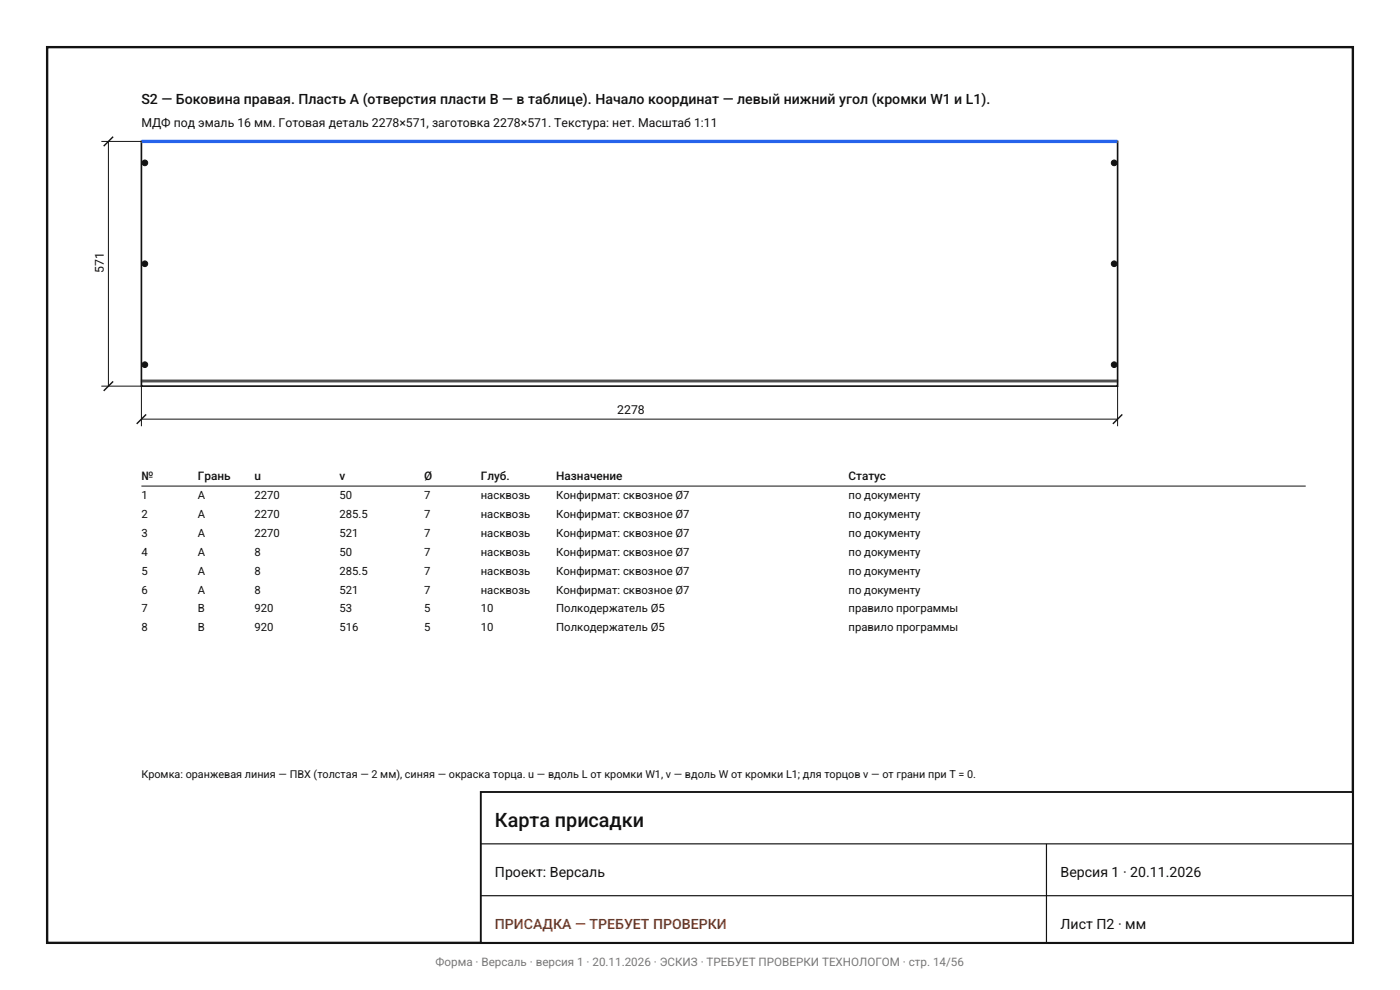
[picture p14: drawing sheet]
<svg xmlns="http://www.w3.org/2000/svg" width="297mm" height="210mm" viewBox="0 0 297 210" stroke-linecap="round" stroke-linejoin="round" font-family="sans-serif">
<defs><g id="words">
<text font-size="4.2" fill="#111" x="105" y="175.5">Карта присадки</text>
<g font-size="3" fill="#111">
<text x="30" y="22">S2 — Боковина правая. Пласть A (отверстия пласти B — в таблице). Начало координат — левый нижний угол (кромки W1 и L1).</text>
<text x="105" y="186">Проект: Версаль</text>
<text x="225" y="186">Версия 1 · 20.11.2026</text>
<text x="225" y="197">Лист П2 · мм</text>
</g>
<text font-size="3" fill="#9a3412" x="105" y="197">ПРИСАДКА — ТРЕБУЕТ ПРОВЕРКИ</text>
<g font-size="2.6" fill="#111">
<text x="30" y="27">МДФ под эмаль 16 мм. Готовая деталь 2278×571, заготовка 2278×571. Текстура: нет. Масштаб 1:11</text>
<text x="22" y="57.9" transform="rotate(-90 22 57.9)">571</text>
<text x="131" y="87.9">2278</text>
</g>
<g font-size="2.5" fill="#111">
<text x="30" y="101.9">№</text>
<text x="42" y="101.9">Грань</text>
<text x="54" y="101.9">u</text>
<text x="72" y="101.9">v</text>
<text x="90" y="101.9">Ø</text>
<text x="102" y="101.9">Глуб.</text>
<text x="118" y="101.9">Назначение</text>
<text x="180" y="101.9">Статус</text>
</g>
<text font-size="2.5" fill="#787878" x="92.4" y="205">Форма · Версаль · версия 1 · 20.11.2026 · ЭСКИЗ · ТРЕБУЕТ ПРОВЕРКИ ТЕХНОЛОГОМ · стр. 14/56</text>
<g font-size="2.4" fill="#111">
<text x="30" y="105.9">1</text>
<text x="42" y="105.9">A</text>
<text x="54" y="105.9">2270</text>
<text x="72" y="105.9">50</text>
<text x="90" y="105.9">7</text>
<text x="102" y="105.9">насквозь</text>
<text x="118" y="105.9">Конфирмат: сквозное Ø7</text>
<text x="180" y="105.9">по документу</text>
<text x="30" y="109.9">2</text>
<text x="30" y="113.9">3</text>
<text x="42" y="109.9">A</text>
<text x="42" y="113.9">A</text>
<text x="54" y="109.9">2270</text>
<text x="54" y="113.9">2270</text>
<text x="72" y="109.9">285.5</text>
<text x="72" y="113.9">521</text>
<text x="90" y="109.9">7</text>
<text x="90" y="113.9">7</text>
<text x="102" y="109.9">насквозь</text>
<text x="102" y="113.9">насквозь</text>
<text x="118" y="109.9">Конфирмат: сквозное Ø7</text>
<text x="118" y="113.9">Конфирмат: сквозное Ø7</text>
<text x="180" y="109.9">по документу</text>
<text x="180" y="113.9">по документу</text>
<text x="30" y="117.9">4</text>
<text x="42" y="117.9">A</text>
<text x="54" y="117.9">8</text>
<text x="72" y="117.9">50</text>
<text x="90" y="117.9">7</text>
<text x="102" y="117.9">насквозь</text>
<text x="118" y="117.9">Конфирмат: сквозное Ø7</text>
<text x="180" y="117.9">по документу</text>
<text x="30" y="121.9">5</text>
<text x="30" y="125.9">6</text>
<text x="42" y="121.9">A</text>
<text x="42" y="125.9">A</text>
<text x="54" y="121.9">8</text>
<text x="54" y="125.9">8</text>
<text x="72" y="121.9">285.5</text>
<text x="72" y="125.9">521</text>
<text x="90" y="121.9">7</text>
<text x="90" y="125.9">7</text>
<text x="102" y="121.9">насквозь</text>
<text x="102" y="125.9">насквозь</text>
<text x="118" y="121.9">Конфирмат: сквозное Ø7</text>
<text x="118" y="125.9">Конфирмат: сквозное Ø7</text>
<text x="180" y="121.9">по документу</text>
<text x="180" y="125.9">по документу</text>
<text x="30" y="129.9">7</text>
<text x="42" y="129.9">B</text>
<text x="54" y="129.9">920</text>
<text x="72" y="129.9">53</text>
<text x="90" y="129.9">5</text>
<text x="102" y="129.9">10</text>
<text x="118" y="129.9">Полкодержатель Ø5</text>
<text x="180" y="129.9">правило программы</text>
<text x="30" y="133.9">8</text>
<text x="42" y="133.9">B</text>
<text x="54" y="133.9">920</text>
<text x="72" y="133.9">516</text>
<text x="90" y="133.9">5</text>
<text x="102" y="133.9">10</text>
<text x="118" y="133.9">Полкодержатель Ø5</text>
<text x="180" y="133.9">правило программы</text>
</g>
<text font-size="2.3" fill="#111" x="30" y="165">Кромка: оранжевая линия — ПВХ (толстая — 2 мм), синяя — окраска торца. u — вдоль L от кромки W1, v — вдоль W от кромки L1; для торцов v — от грани при T = 0.</text>
</g></defs>
<path d="M30 30h207.1v51.9h-207.1z" fill="#fff" stroke="#121212" stroke-width=".35"/>
<path d="M30 30h207.1" fill="none" stroke="#2663eb" stroke-width=".7" stroke-linecap="butt"/>
<path d="M30 80.6h207.1v.4h-207.1z" fill="#bababa" stroke="#121212" stroke-width=".21"/>
<g fill="#121212" stroke="#121212" stroke-width=".21">
<circle cx="236.4" cy="77.4" r=".6"/>
<circle cx="236.4" cy="55.9" r=".6"/>
<circle cx="236.4" cy="34.5" r=".6"/>
<circle cx="30.7" cy="77.4" r=".6"/>
<circle cx="30.7" cy="55.9" r=".6"/>
<circle cx="30.7" cy="34.5" r=".6"/>
</g>
<path d="M21.5 30h8.5M23 30v51.9M21.5 81.9h8.5v8.5M30 88.9h207.1M237.1 81.9v8.5M30 103.1h247" fill="none" stroke="#121212" stroke-width=".21"/>
<path d="M24 29l-2 2M24 80.9l-2 2M31 87.9l-2 2M238.1 87.9l-2 2" fill="none" stroke="#121212" stroke-width=".3"/>
<path d="M10 10h277v190h-277z" fill="none" stroke="#121212" stroke-width=".5"/>
<path d="M102 168h185v32h-185z" fill="#fff" stroke="#121212" stroke-width=".4"/>
<path d="M102 179h185M222 179v21M102 190h185" fill="none" stroke="#121212" stroke-width=".25"/>
<use href="#words"/>
</svg>
